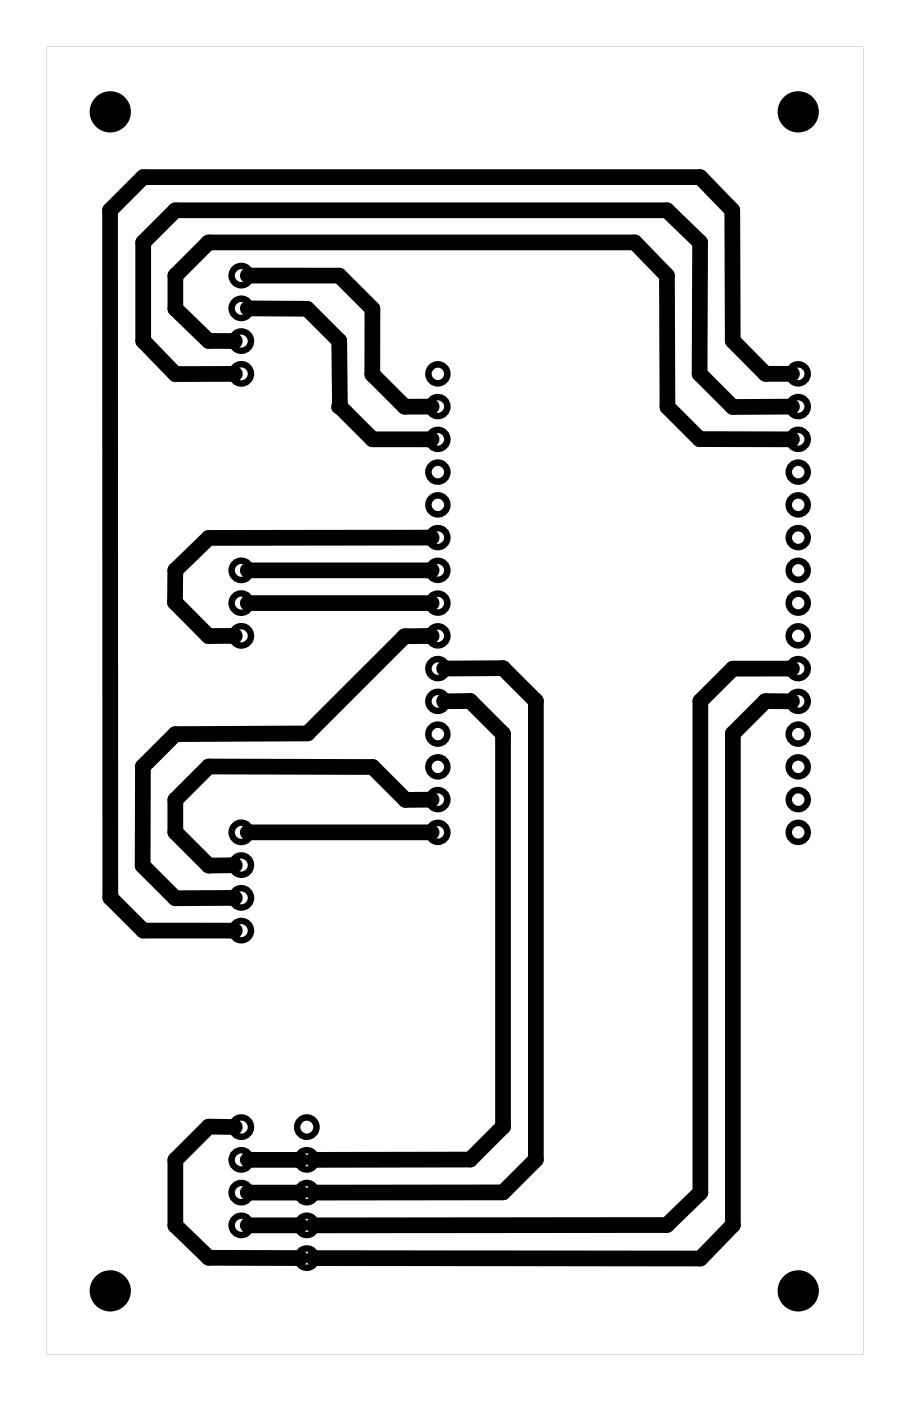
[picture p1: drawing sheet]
<svg xmlns="http://www.w3.org/2000/svg" width="71mm" height="109mm" viewBox="0 0 71 109" stroke-linecap="round" stroke-linejoin="round" font-family="sans-serif">
<g fill="#000">
<path d="M3.6 3.6v101.4h63.3v-101.4zM3.6 3.6h63.3v101.4h-63.3z"/>
<circle cx="26.4" cy="31.5" r=".61"/>
</g>
<g fill="none" stroke="#000" stroke-width=".51">
<circle cx="34" cy="34.1" r=".73"/>
<circle cx="34" cy="36.6" r=".73"/>
<circle cx="34" cy="29" r=".73"/>
<circle cx="34" cy="31.5" r=".73"/>
<circle cx="34" cy="39.2" r=".73"/>
<circle cx="61.9" cy="34.1" r=".73"/>
<circle cx="61.9" cy="36.6" r=".73"/>
<circle cx="61.9" cy="29" r=".73"/>
<circle cx="61.9" cy="31.5" r=".73"/>
<circle cx="61.9" cy="39.2" r=".73"/>
<circle cx="34" cy="54.4" r=".73"/>
<circle cx="34" cy="59.5" r=".73"/>
<circle cx="34" cy="51.9" r=".73"/>
<circle cx="34" cy="56.9" r=".73"/>
<circle cx="34" cy="46.8" r=".73"/>
<circle cx="34" cy="44.2" r=".73"/>
<circle cx="34" cy="49.3" r=".73"/>
<circle cx="34" cy="41.7" r=".73"/>
<circle cx="61.9" cy="59.5" r=".73"/>
<circle cx="61.9" cy="54.4" r=".73"/>
<circle cx="61.9" cy="56.9" r=".73"/>
<circle cx="61.9" cy="51.9" r=".73"/>
<circle cx="61.9" cy="46.8" r=".73"/>
<circle cx="61.9" cy="41.7" r=".73"/>
<circle cx="61.9" cy="44.2" r=".73"/>
<circle cx="61.9" cy="49.3" r=".73"/>
<circle cx="34" cy="64.6" r=".73"/>
<circle cx="34" cy="62" r=".73"/>
<circle cx="61.9" cy="62" r=".73"/>
<circle cx="61.9" cy="64.6" r=".73"/>
</g>
<g fill="none" stroke="#000" stroke-width=".5">
<circle cx="18.7" cy="23.9" r=".75"/>
<circle cx="18.7" cy="29" r=".75"/>
<circle cx="18.7" cy="21.4" r=".75"/>
<circle cx="18.7" cy="26.5" r=".75"/>
<circle cx="18.7" cy="46.8" r=".75"/>
<circle cx="18.7" cy="44.2" r=".75"/>
<circle cx="18.7" cy="49.3" r=".75"/>
<circle cx="18.7" cy="72.2" r=".75"/>
<circle cx="18.7" cy="67.1" r=".75"/>
<circle cx="18.7" cy="64.6" r=".75"/>
<circle cx="18.7" cy="69.6" r=".75"/>
<circle cx="18.7" cy="92.5" r=".75"/>
<circle cx="18.7" cy="95" r=".75"/>
<circle cx="18.7" cy="90" r=".75"/>
<circle cx="18.7" cy="87.4" r=".75"/>
<circle cx="23.8" cy="92.5" r=".75"/>
<circle cx="23.8" cy="95" r=".75"/>
<circle cx="23.8" cy="90" r=".75"/>
<circle cx="23.8" cy="87.4" r=".75"/>
<circle cx="23.8" cy="97.6" r=".75"/>
</g>
<g fill="#000">
<circle cx="8.6" cy="8.7" r="1.6"/>
<circle cx="61.9" cy="8.7" r="1.6"/>
<circle cx="8.6" cy="100.1" r="1.6"/>
<circle cx="61.9" cy="100.1" r="1.6"/>
</g>
<g fill="none" stroke="#000" stroke-width="1.2">
<path d="M18.2 26.5l-2-.1-2.6-2.5v-2.5l2.6-2.6h33l2.5 2.6 .1 10.2 2.4 2.5h7.2M18.2 29h-4.6l-2.5-2.6v-7.6l2.5-2.5h38.1l2.6 2.5-.1 10.2 2.6 2.6 4.6-.1M19.2 23.9h4.6l2.5 2.5 .1 5.1 2.5 2.6h4.6M19.2 21.4h7.1l2.6 2.5M28.9 23.9v5.1l2.5 2.5h2.1M61.4 29h-2.1l-2.5-2.6v-10.1l-2.5-2.6h-43.2l-2.6 2.6 .1 53.3 2.5 2.6h7.1M19.2 46.8h14.3M19.2 44.2h14.3M33.5 49.3h-2.1l-7.6 7.6h-10.2l-2.5 2.5v7.7l2.5 2.6 4.6-.1M33.5 41.7h-17.3l-2.6 2.5v2.5l2.6 2.6h2M34.4 54.4h2.1l2.5 2.5v30.5l-2.5 2.5-12.2 .1M34.4 51.9l4.6-.1 2.5 2.6v35.5l-2.5 2.6h-14.7"/>
<path d="M61.4 54.4h-2.1l-2.5 2.5v38.1l-2.5 2.6h-30M61.4 51.9h-4.6l-2.5 2.5v38.1l-2.6 2.5M19.2 64.6h14.3M33.5 62h-2.1l-2.5-2.5-12.7-.1-2.6 2.6v2.5l2.6 2.6h2M18.2 87.4h-2l-2.6 2.6v5l2.6 2.5 7.1 .1M19.2 95h4.1M19.2 92.5h4.1M19.2 90h4.1M51.7 95h-27.4"/>
</g>
</svg>
